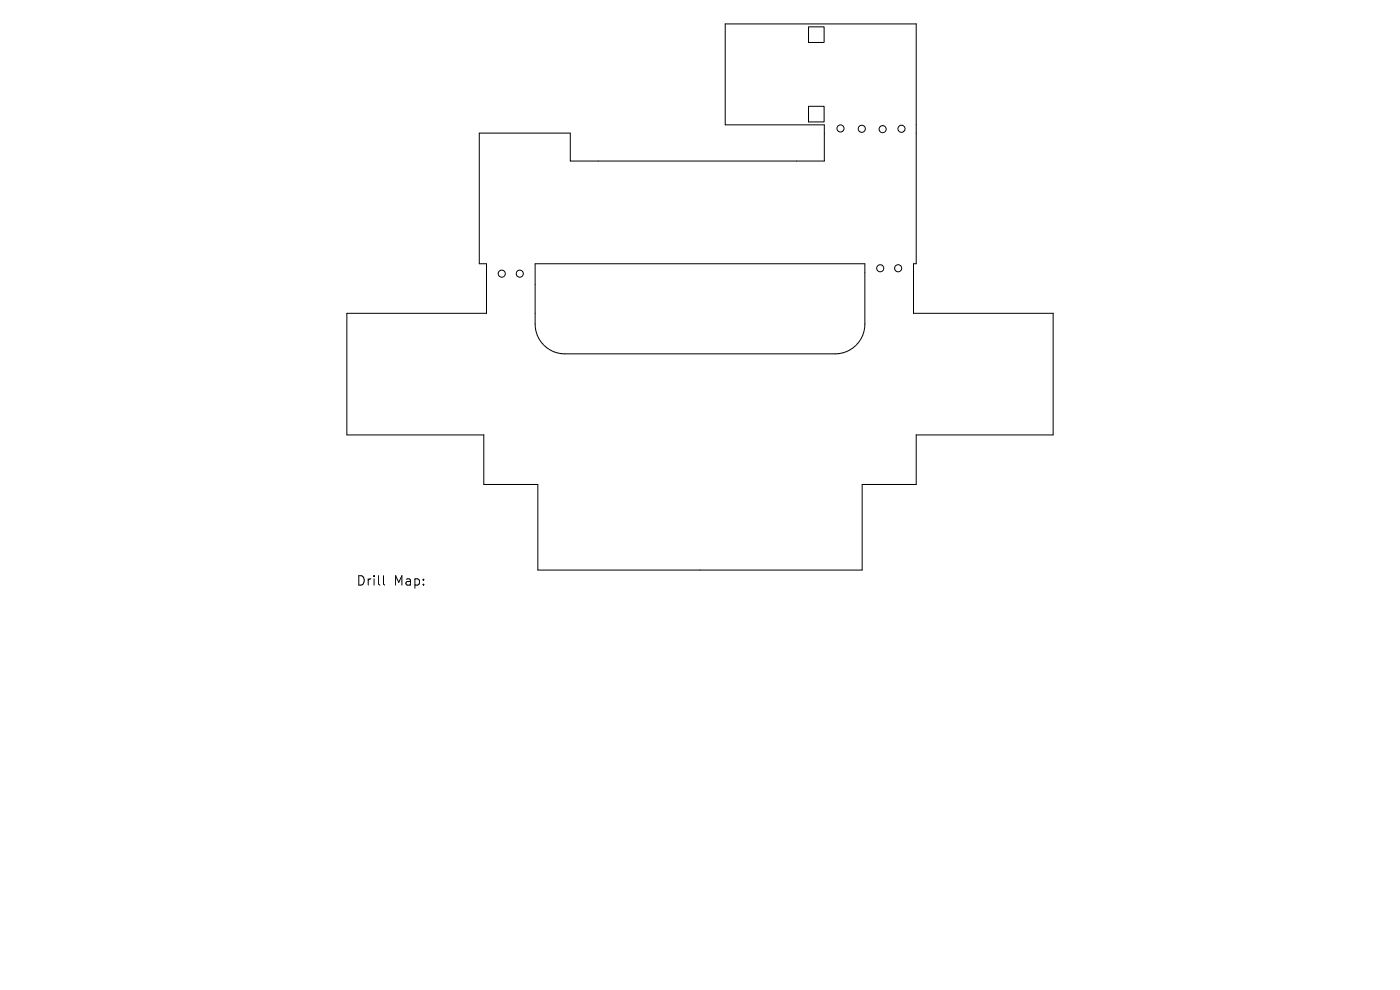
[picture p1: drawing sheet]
<svg xmlns="http://www.w3.org/2000/svg" width="297mm" height="210mm" viewBox="0 0 297 210" stroke-linecap="round" stroke-linejoin="round" font-family="sans-serif">
<defs><g id="words">
<g font-size="2.8">
<text x="75.5" y="124.5">Drill</text>
<text x="83.5" y="124.5">Map:</text>
</g>
</g></defs>
<g fill="none" stroke="#000" stroke-width=".21">
<path d="M171.5 5.7h3.3v3.3h-3.3zM101.7 28.2h19.3v6h53.9v-7.7h-21v-21.4h40.5v50.9h-.6v10.5h29.6v25.8h-29v10.5h-11.5v18.1h-68.8v-18.1h-11.5v-10.5h-29v-25.8h29.6v-10.5h-1.5zM171.5 22.6h3.3v3.3h-3.3zM113.5 56h70v12.8a6.3 6.3 0 0 1-6.3 6.3h-57.4a6.3 6.3 0 0 1-6.3-6.3zM81.4 122.1v1.7l.2 .3"/>
<circle cx="178.3" cy="27.2" r=".75"/>
<circle cx="182.8" cy="27.3" r=".75"/>
<circle cx="187.2" cy="27.4" r=".75"/>
<circle cx="191.2" cy="27.3" r=".75"/>
<circle cx="106.4" cy="58.1" r=".75"/>
<circle cx="110.3" cy="58.1" r=".75"/>
<circle cx="186.7" cy="56.9" r=".75"/>
<circle cx="190.5" cy="56.9" r=".75"/>
</g>
<use href="#words"/>
</svg>
